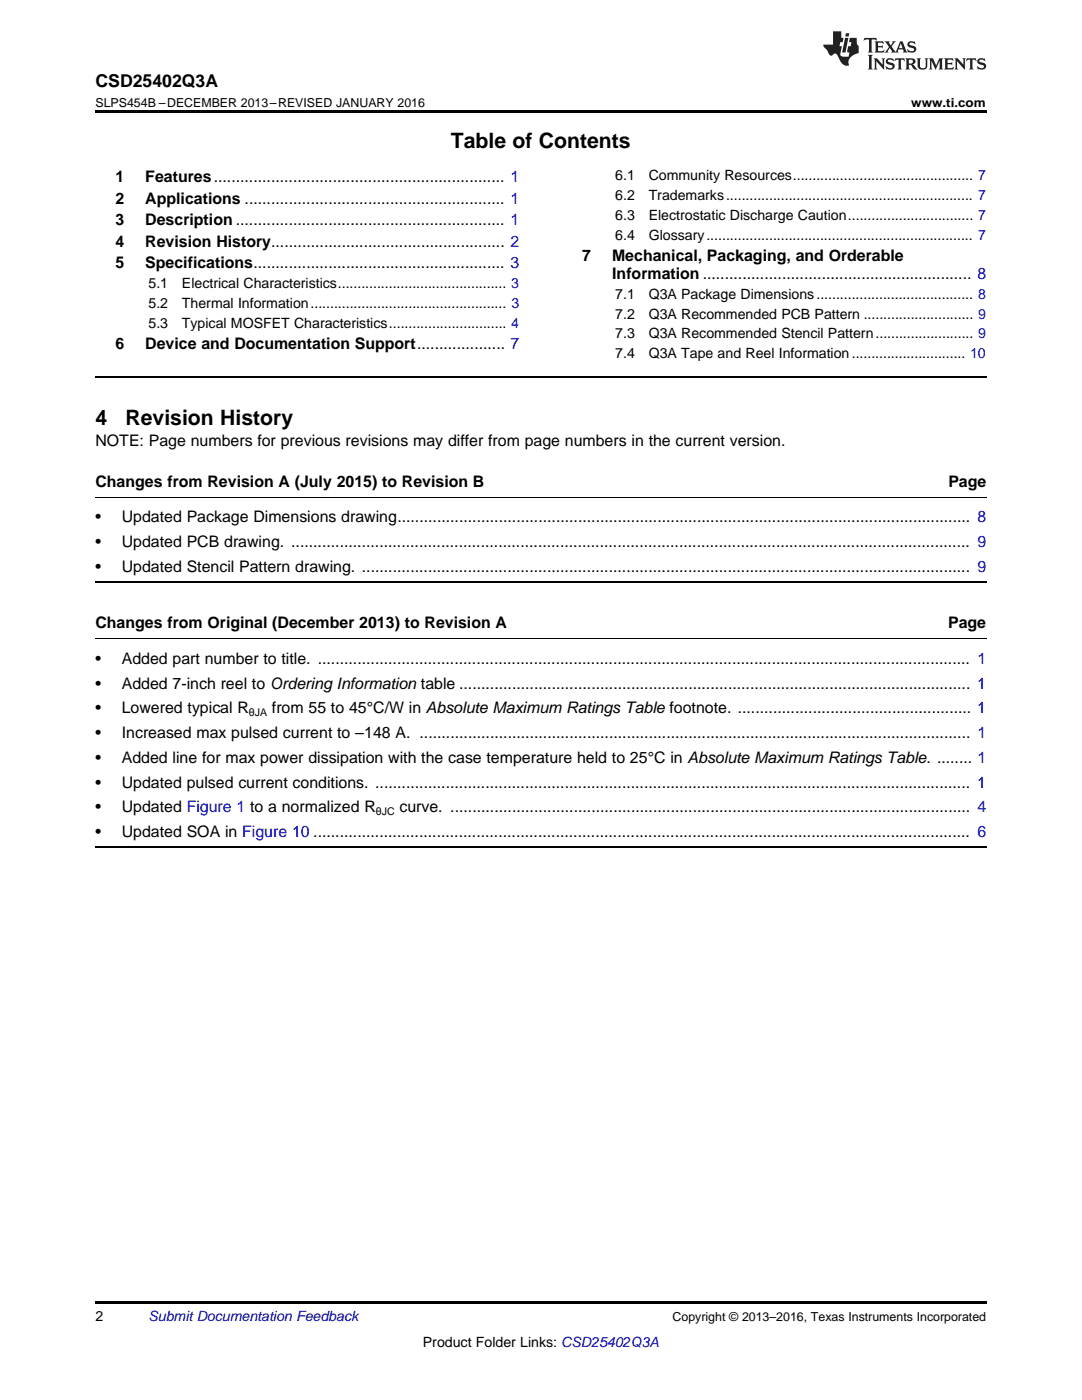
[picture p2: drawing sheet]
<svg xmlns="http://www.w3.org/2000/svg" width="216mm" height="279mm" viewBox="0 0 216 279" stroke-linecap="round" stroke-linejoin="round" font-family="sans-serif">
<defs><g id="words">
<g font-size="4.2">
<text x="90" y="29.6">Table of Contents</text>
<text x="19" y="84.8">4</text>
<text x="25" y="84.8">Revision History</text>
</g>
<text font-size="3.5" x="19" y="17.3">CSD25402Q3A</text>
<g font-size="3.2">
<text x="23" y="36.3">1</text>
<text x="23" y="40.6">2</text>
<text x="29" y="36.3">Features.................................................................. 1</text>
<text x="29" y="40.6">Applications ........................................................... 1</text>
<text x="23" y="44.9">3</text>
<text x="29" y="44.9">Description ............................................................. 1</text>
<text x="23" y="49.2">4</text>
<text x="23" y="53.6">5</text>
<text x="29" y="49.2">Revision History..................................................... 2</text>
<text x="29" y="53.6">Specifications......................................................... 3</text>
<text x="116.2" y="52.1">7</text>
<text x="122.1" y="52.1">Mechanical, Packaging, and Orderable</text>
<text x="122.2" y="55.7">Information ............................................................. 8</text>
<text x="23" y="69.7">6</text>
<text x="29" y="69.7">Device and Documentation Support.................... 7</text>
<text x="19" y="89.1">NOTE: Page numbers for previous revisions may differ from page numbers in the current version.</text>
<text x="19" y="97.2">Changes from Revision A (July 2015) to Revision B</text>
<text x="189.2" y="97.2">Page</text>
<text x="19" y="104.2">•</text>
<text x="24.3" y="104.2">Updated Package Dimensions drawing.................................................................................................................................. 8</text>
<text x="19" y="109.2">•</text>
<text x="24.3" y="109.2">Updated PCB drawing. .......................................................................................................................................................... 9</text>
<text x="19" y="114.1">•</text>
<text x="24.3" y="114.1">Updated Stencil Pattern drawing. .......................................................................................................................................... 9</text>
<text x="19" y="125.4">Changes from Original (December 2013) to Revision A</text>
<text x="189.2" y="125.4">Page</text>
<text x="19" y="132.5">•</text>
<text x="19" y="137.4">•</text>
<text x="24.3" y="132.5">Added part number to title. .................................................................................................................................................... 1</text>
<text x="24.3" y="137.4">Added 7-inch reel to Ordering Information table .................................................................................................................... 1</text>
<text x="19" y="142.3">•</text>
<text x="24.3" y="142.3">Lowered typical R</text>
<text x="54.3" y="142.3">from 55 to 45°C/W in Absolute Maximum Ratings Table footnote. ..................................................... 1</text>
<text x="19" y="147.3">•</text>
<text x="24.3" y="147.3">Increased max pulsed current to –148 A. ............................................................................................................................. 1</text>
<text x="19" y="152.2">•</text>
<text x="24.3" y="152.2">Added line for max power dissipation with the case temperature held to 25°C in Absolute Maximum Ratings Table. ........ 1</text>
<text x="19" y="157.2">•</text>
<text x="24.3" y="157.2">Updated pulsed current conditions. ....................................................................................................................................... 1</text>
<text x="19" y="162.1">•</text>
<text x="19" y="167">•</text>
<text x="24.3" y="162.1">Updated Figure 1 to a normalized R</text>
<text x="24.3" y="167">Updated SOA in Figure 10 ..................................................................................................................................................... 6</text>
<text x="79.7" y="162.1">curve. ...................................................................................................................... 4</text>
</g>
<g font-size="2.8">
<text x="122.8" y="36">6.1</text>
<text x="129.4" y="36">Community Resources.............................................. 7</text>
<text x="122.8" y="39.9">6.2</text>
<text x="129.4" y="39.9">Trademarks............................................................... 7</text>
<text x="122.8" y="43.9">6.3</text>
<text x="122.8" y="47.8">6.4</text>
<text x="129.4" y="43.9">Electrostatic Discharge Caution................................ 7</text>
<text x="129.4" y="47.8">Glossary.................................................................... 7</text>
<text x="29.6" y="57.5">5.1</text>
<text x="36.3" y="57.5">Electrical Characteristics........................................... 3</text>
<text x="122.8" y="59.6">7.1</text>
<text x="129.4" y="59.6">Q3A Package Dimensions........................................ 8</text>
<text x="29.6" y="61.5">5.2</text>
<text x="29.6" y="65.4">5.3</text>
<text x="36.3" y="61.5">Thermal Information.................................................. 3</text>
<text x="36.3" y="65.4">Typical MOSFET Characteristics.............................. 4</text>
<text x="122.8" y="63.6">7.2</text>
<text x="129.4" y="63.6">Q3A Recommended PCB Pattern ............................ 9</text>
<text x="122.8" y="67.5">7.3</text>
<text x="122.8" y="71.5">7.4</text>
<text x="129.4" y="67.5">Q3A Recommended Stencil Pattern......................... 9</text>
<text x="129.4" y="71.5">Q3A Tape and Reel Information............................. 10</text>
<text x="19" y="263.6">2</text>
<text x="84.4" y="268.9">Product Folder Links: CSD25402Q3A</text>
</g>
<text font-size="2.8" fill="#0000c8" x="29.6" y="263.6">Submit Documentation Feedback</text>
<g font-size="2.5">
<text x="19" y="21.4">SLPS454B –DECEMBER 2013–REVISED JANUARY 2016</text>
<text x="181.8" y="21.4">www.ti.com</text>
<text x="134.2" y="263.6">Copyright © 2013–2016, Texas Instruments Incorporated</text>
</g>
<g font-size="2.1">
<text x="49.7" y="143">θJA</text>
<text x="75" y="162.7">θJC</text>
</g>
</g></defs>
<path d="M19 22h177.8v.5h-177.8zM19 259.7h177.8v.5h-177.8z" fill="#000"/>
<path d="M19 75.2h177.8M19 116.1h177.8M19 169h177.8" fill="none" stroke="#000" stroke-width=".35"/>
<path d="M19 99.3h177.8M19 127.5h177.8" fill="none" stroke="#000" stroke-width=".2"/>
<g fill="#231f20">
<path d="M172.5 7.6l-.1 .5 .4-.2h.6v.1v2.1l-.2 .4h.9l-.2-.4v-2.1l.1-.1h.5l.5 .2-.2-.5zM174.5 8.3l.2 .3v1.5l-.2 .4h1.8l.2-.6a1.04 1.04 0 0 1-1.3 .2v-.7h.6l.3 .2v-.6l-.3 .2h-.6v-.6l.8-.1 .4 .3-.2-.5zM176.5 8.3l.9 1.1-.9 1.1h.8l-.2-.2 .4-.7 .5 .7-.2 .2h1.5l-.2-.2 .2-.4h.9l.1 .4-.2 .2h1l-.3-.3-.7-1.9h-.5l-.9 2-.8-1 .9-1h-.8l.1 .3-.4 .5-.3-.6 .1-.2zM179.7 8.6l.4 1h-.7zM181.3 8.4a.63 .63 0 0 0-.2 .7 .63 .63 0 0 0 .6 .4l.6 .2 .1 .2a.75 .75 0 0 1-.7 .4 .75 .75 0 0 1-.6-.5l.1 .7 .1-.1a1.11 1.11 0 0 0 1.5-.6 1.13 1.13 0 0 0-1.2-.8l-.1-.4a1.04 1.04 0 0 1 1.2 .2l-.2-.5-.2 .1-.4-.2zM173.2 10.9l.2 .4v2.2l-.2 .4h1l-.3-.4v-2.2l.3-.4zM174.3 11.6l.3 .4v1.5l-.3 .4h.8l-.2-.4v-1.3l1.5 1.7v-1.9l.2-.4h-.7l.2 .4v.9l-1.1-1.3zM177 11.8a.62 .62 0 0 0-.2 .7 .62 .62 0 0 0 .6 .4l.6 .1 .1 .3a.76 .76 0 0 1-.7 .3 .76 .76 0 0 1-.7-.4l.2 .7 .1-.1a1.11 1.11 0 0 0 1.5-.6 1.13 1.13 0 0 0-1.2-.8l-.1-.4a1.04 1.04 0 0 1 1.2 .2l-.2-.6-.2 .1-.5-.1zM178.7 11.6l-.2 .6a.61 .61 0 0 1 .8-.3v1.6l-.2 .4h.9l-.2-.4v-1.6a.63 .63 0 0 1 .7 .3l-.1-.6zM180.6 11.6l.3 .4v1.5l-.3 .4h1l-.2-.2-.1-.8 .6 .2a.76 .76 0 0 0 1.2 .7l-1-1a.58 .58 0 0 0 .6-.5 .58 .58 0 0 0-.5-.6zM181.4 11.9h.1a.45 .45 0 0 1 .5 .1 .45 .45 0 0 1 .1 .5l-.8 .2zM182.9 11.6l.2 .2a2.17 2.17 0 0 0 .3 1.9 .99 .99 0 0 0 1.6-.6v-1.1l.2-.4h-.7l.2 .2a1.92 1.92 0 0 1-.2 1.8 .6 .6 0 0 1-.9-.5v-1.1l.2-.4zM185.4 11.6l.2 .4v1.5l-.2 .4h.7l-.2-.4v-1.4l.8 1.8 .8-1.8v1.4l-.2 .4h.9l-.2-.4v-1.5l.2-.4h-.8l-.6 1.5-.6-1.5zM188.4 11.6l.2 .4v1.5l-.2 .4h1.8l.1-.6a1.04 1.04 0 0 1-1.2 .1v-.6h.5l.4 .2v-.6l-.4 .2h-.5v-.7h.8l.3 .3-.1-.6zM190.5 11.6l.2 .4v1.5l-.2 .4h.7l-.2-.4v-1.3l1.5 1.7v-1.9l.2-.4h-.7l.2 .4v.9l-1.1-1.3zM192.9 11.6l-.1 .6a.61 .61 0 0 1 .7-.3l.1 1.6-.3 .4h1l-.3-.4 .1-1.6a.63 .63 0 0 1 .7 .3l-.1-.6zM195.2 11.8a.62 .62 0 0 0-.2 .7 .62 .62 0 0 0 .6 .4l.6 .1 .1 .3a.76 .76 0 0 1-.7 .3 .76 .76 0 0 1-.6-.4l.1 .7 .1-.1a1.11 1.11 0 0 0 1.6-.6 1.13 1.13 0 0 0-1.3-.8l-.1-.4a1.04 1.04 0 0 1 1.2 .2l-.1-.6-.2 .1-.5-.1z"/>
<path d="M166.2 6.3v2.6h-1.9v.4l.8 .9a.91 .91 0 0 0 1 .8 .56 .56 0 0 1 .5-.3 .56 .56 0 0 1 .5 .3l.4 .8a1.53 1.53 0 0 0 1.9 1.2 1.54 1.54 0 0 1 1-2.1l.9-.3v-1.4a1.52 1.52 0 0 1-.4-1.6h-1.3l-.2 .8h.5l-.2 .8h-.5l-.1 1v.2l.4 .1-.2 .8a1.93 1.93 0 0 1-1.6-.3l.3-1.8h-.5l.2-.8h.4l.2-.8h-.4v-1.3zM168.6 7.6l-.6 2.9h.7l.6-2.9zM168.8 6.6l-.1 .7h.6l.2-.7z"/>
</g>
<use href="#words"/>
</svg>
